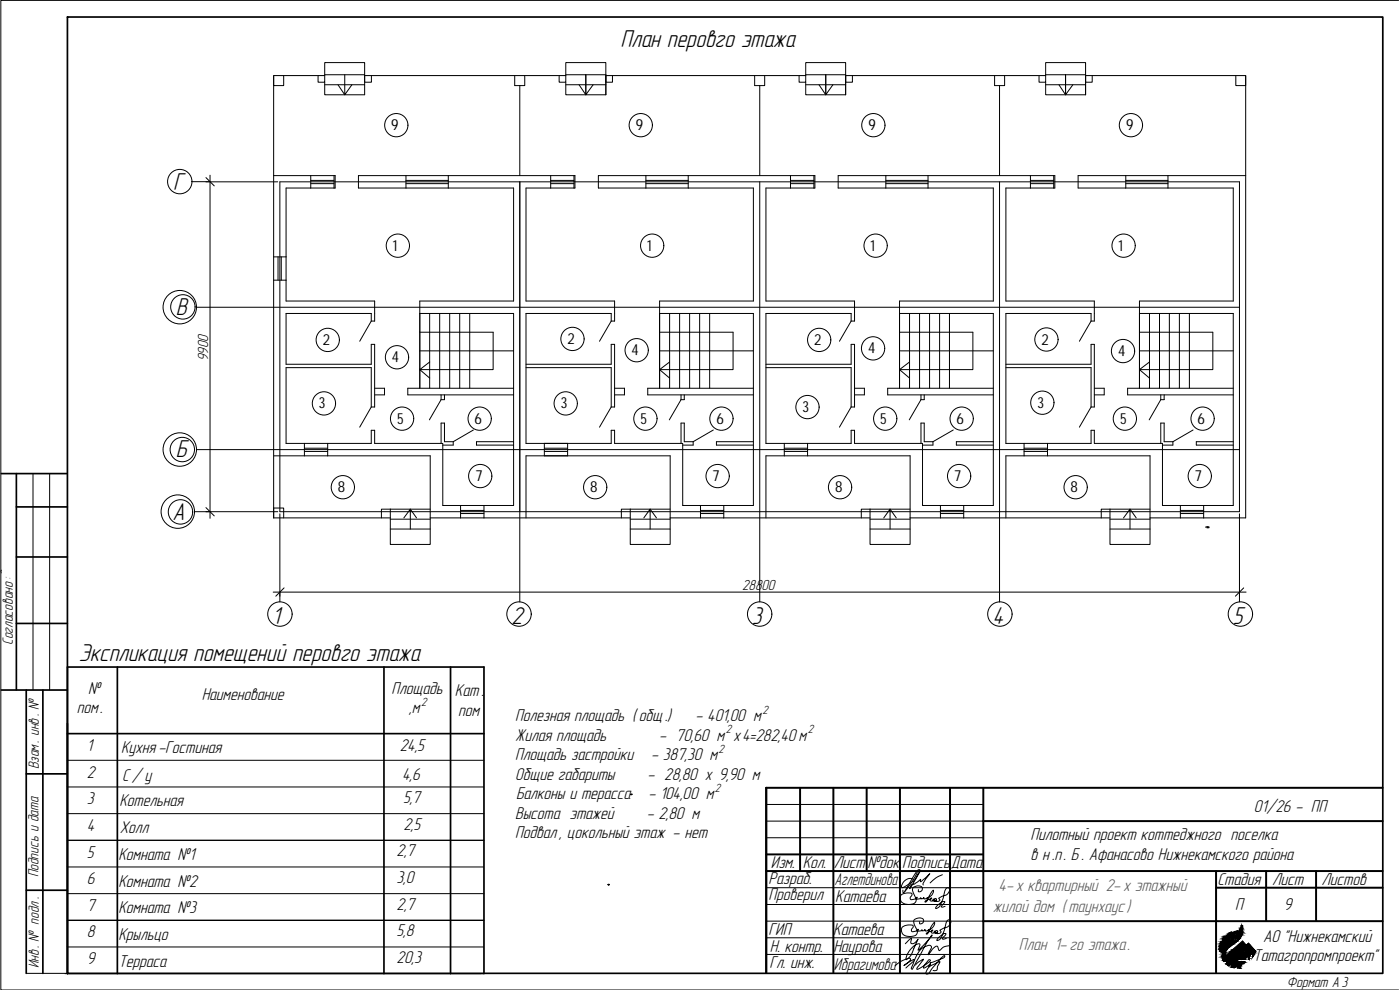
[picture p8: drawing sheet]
<svg xmlns="http://www.w3.org/2000/svg" width="420mm" height="297mm" viewBox="0 0 420 297" stroke-linecap="round" stroke-linejoin="round" font-family="sans-serif">
<defs><g id="words">
<g font-size="7.6">
<text x="186.2" y="14.1">План перовго этажа</text>
<text x="51.9" y="57.1">Г</text>
<text x="52.7" y="94.4">В</text>
<text x="52.7" y="137.1">Б</text>
<text x="51.8" y="156">А</text>
<text x="81.7" y="187.1">1</text>
<text x="153.5" y="187.1">2</text>
<text x="225.7" y="187.1">3</text>
<text x="297.8" y="187.1">4</text>
<text x="370" y="187.1">5</text>
<text x="23.7" y="198.4">Экспликация помещений перовго этажа</text>
</g>
<g font-size="5.3">
<text x="26.5" y="208.1">№</text>
<text x="117.5" y="208.1">Площадь</text>
<text x="136.5" y="208.9">Кат .</text>
<text x="23.1" y="213.9">пом.</text>
<text x="60.5" y="210">Наименование</text>
<text x="122.8" y="213.9">,м</text>
<text x="137.5" y="214.7">пом</text>
<text x="154.6" y="216.3">Полезная площадь ( общ .)</text>
<text x="208.8" y="216.3">- 401,00 м</text>
<text x="26.1" y="225.3">1</text>
<text x="36.3" y="225.9">Кухня -Гостиная</text>
<text x="120" y="225.3">24,5</text>
<text x="154.6" y="222.2">Жилая площадь</text>
<text x="197.9" y="222.2">- 70,60 м х4=282,40 м</text>
<text x="26.1" y="233.3">2</text>
<text x="154.6" y="228.1">Площадь застройки</text>
<text x="154.6" y="233.9">Общие габариты</text>
<text x="194.4" y="233.9">- 28,80 х 9,90 м</text>
<text x="195.5" y="228.1">- 387,30 м</text>
<text x="36.6" y="234.4">С / у</text>
<text x="120.7" y="234">4,6</text>
<text x="154.9" y="239.8">Балконы и терасса</text>
<text x="194.6" y="239.8">- 104,00 м</text>
<text x="26.1" y="241.3">3</text>
<text x="35.9" y="241.8">Котельная</text>
<text x="120.9" y="241">5,7</text>
<text x="154.6" y="245.6">Высота этажей</text>
<text x="194.1" y="245.6">- 2,80 м</text>
<text x="376.3" y="243.6">01/26 - ПП</text>
<text x="26.1" y="249.3">4</text>
<text x="35.9" y="249.8">Холл</text>
<text x="121.1" y="248.9">2,5</text>
<text x="154.6" y="251.4">Подвал , цокольный этаж - нет</text>
<text x="26.1" y="257.3">5</text>
<text x="119" y="256.9">2,7</text>
<text x="309.3" y="252.2">Пилотный проект коттеджного поселка</text>
<text x="35.6" y="258">Комната №1</text>
<text x="231.4" y="260.3">Изм.</text>
<text x="240.9" y="260.3">Кол.</text>
<text x="250.2" y="260.3">Лист</text>
<text x="260.4" y="260.3">№док.</text>
<text x="270.8" y="260.3">Подпись</text>
<text x="285.4" y="260.3">Дата</text>
<text x="309.3" y="258">в н .п. Б . Афанасово Нижнекамского района</text>
<text x="26.1" y="265.3">6</text>
<text x="35.6" y="266">Комната №2</text>
<text x="119" y="264.9">3,0</text>
<text x="230.7" y="265.1">Разраб.</text>
<text x="250.5" y="265.6">Аглетдинова</text>
<text x="365.4" y="265.6">Стадия</text>
<text x="381.8" y="265.6">Лист</text>
<text x="396.6" y="265.6">Листов</text>
<text x="26.1" y="273.3">7</text>
<text x="35.6" y="274">Комната №3</text>
<text x="119" y="272.9">2,7</text>
<text x="230.7" y="270.1">Проверил</text>
<text x="250.7" y="270.7">Катаева</text>
<text x="370.7" y="273.1">П</text>
<text x="385.3" y="273.1">9</text>
<text x="26.1" y="281.2">8</text>
<text x="119" y="280.9">5,8</text>
<text x="230.7" y="280.6">ГИП</text>
<text x="250.1" y="280.5">Катаева</text>
<text x="35.6" y="282">Крыльцо</text>
<text x="231.1" y="285.6">Н. контр.</text>
<text x="250.1" y="285.6">Наурова</text>
<text x="379.1" y="282.6">АО &quot;Нижнекамский</text>
<text x="26.1" y="289.2">9</text>
<text x="35.6" y="290">Терраса</text>
<text x="119" y="288.9">20,3</text>
<text x="231" y="290.5">Гл. инж.</text>
<text x="250.3" y="291">Ибрагимова</text>
<text x="376.1" y="288.4">Татагропромпроект&quot;</text>
</g>
<g font-size="5.3" fill="#545454">
<text x="299.7" y="267.4">4- х квартирный 2- х этажный</text>
<text x="297.9" y="273.5">жилой дом ( таунхаус)</text>
<text x="305.8" y="284.9">План 1- го этажа.</text>
</g>
<g font-size="4.6">
<text x="117.4" y="39.1">9</text>
<text x="190.8" y="39.1">9</text>
<text x="260.6" y="39.1">9</text>
<text x="337.9" y="39.1">9</text>
<text x="117.9" y="75.2">1</text>
<text x="194.3" y="75.2">1</text>
<text x="261.3" y="75.2">1</text>
<text x="335.7" y="75.2">1</text>
<text x="96.9" y="103.5">2</text>
<text x="170.3" y="103.2">2</text>
<text x="189.6" y="106.6">4</text>
<text x="244.3" y="103.5">2</text>
<text x="260.6" y="106">4</text>
<text x="312.5" y="103.4">2</text>
<text x="335.5" y="106.8">4</text>
<text x="117.6" y="108.7">4</text>
<text x="95.7" y="122.5">3</text>
<text x="168.3" y="122.5">3</text>
<text x="240.8" y="123.6">3</text>
<text x="311.3" y="122.3">3</text>
<text x="119.2" y="127.1">5</text>
<text x="142.5" y="127.1">6</text>
<text x="192.2" y="127.1">5</text>
<text x="215" y="127.1">6</text>
<text x="264.2" y="127.1">5</text>
<text x="287.1" y="127.1">6</text>
<text x="336.1" y="127.1">5</text>
<text x="359.4" y="127.1">6</text>
<text x="101.4" y="147.7">8</text>
<text x="142.7" y="144.3">7</text>
<text x="177.1" y="147.7">8</text>
<text x="213.9" y="144.3">7</text>
<text x="250.6" y="147.7">8</text>
<text x="286.4" y="144.3">7</text>
<text x="321.3" y="147.7">8</text>
<text x="358.6" y="144.3">7</text>
</g>
<g font-size="4.5">
<text x="62.4" y="108.3" transform="rotate(-90 62.4 108.3)">9900</text>
<text x="222.8" y="177">28800</text>
<text x="3.9" y="193.6" transform="rotate(-90 3.9 193.6)">Согласовано :^</text>
<text x="11.6" y="230.8" transform="rotate(-90 11.6 230.8)">Взам . инв . №</text>
<text x="11.5" y="263.3" transform="rotate(-90 11.5 263.3)">Подпись и дата</text>
<text x="11.7" y="290.6" transform="rotate(-90 11.7 290.6)">Инв . № подл .</text>
<text x="386.2" y="296.3">Формат А 3</text>
</g>
<g font-size="3.7">
<text x="126.4" y="211.8">2</text>
<text x="228.8" y="214.2">2</text>
<text x="217.8" y="220.1">2</text>
<text x="242.4" y="220.1">2</text>
<text x="215.6" y="225.9">2</text>
<text x="214.5" y="237.6">2</text>
</g>
<g font-size="2.6">
<text x="360.5" y="159.5">z</text>
<text x="188" y="239.5">u</text>
<text x="181.3" y="266.7">u</text>
</g>
</g></defs>
<path d="M419.7 .1h-419.4v296.9h419.4" fill="none" stroke="#000" stroke-width=".3"/>
<path d="M20.2 5.1h394.8v286.9h-394.8z" fill="none" stroke="#000" stroke-width=".51"/>
<g fill="#000" stroke="#000" stroke-width=".3">
<path d="M369.4 279.8h.1zM371.1 279.5h.1zM372.7 277.5v.2zM366.1 284.6h.2zM366.1 285.2h.2zM366.4 285.5h.4zM366.4 282.7h.4zM366.5 285.5h.3zM367.2 288.4h.4zM367.8 284.2h.2zM368.3 287.3h1.1v.5zM368.4 283.8h.2z"/>
<path d="M369.4 285.9h1.3l-1.3 .3zM369.4 286.4h1.1l-1.1 .2zM369.4 286.9h.8zM369.4 287.1h2.1v.2zM369.4 287.6h2.1v.2zM369.3 283.2h.3zM369.6 289.8h1.2l-.2 .4zM369.9 285.4h1.6zM369.8 283.4h.2zM369.4 286.2h.7zM370.2 286.9h1.3zM370.2 283l-.1 .1z"/>
<path d="M370.3 282.9h.2zM370.2 286.6l1.3-.2zM370.5 288.8h3.1zM369.9 285.4l1.6-.5v.5zM369.8 285.7l1.7-.3v.3zM370.1 286.2l1.4-.3v.3zM370.2 286.6l1.3-.2v.2zM370.6 287l.9-.1zM369.4 287.6l2.1-.2v.2zM370.7 285.9l.8-.2v.2zM370.5 286.4h1zM370.2 286.9l1.3-.1z"/>
<path d="M369.4 287.9l2.1-.1zM371.5 289h1zM371.5 284.9h3.7l.2 .3zM371.5 284.9l.4 .1zM371.6 285.4h.4zM371.6 285.4h.4v.3zM371.6 285.9h.4zM371.6 285.9h.4v.4zM371.6 286.4l.4 .1zM371.6 286.5h.4v.3zM371.6 286.9l.4 .1zM371.6 287h.4v.3z"/>
<path d="M371.6 287.4l.4 .1zM371.6 287.5h.4v.3zM372.2 285.4l.3 .1zM372.2 285.5h.3v.3zM372.2 285.9l.3 .1zM372.2 286h.3v.3zM372.2 286.5h.3zM372.2 286.5h.3v.3zM372.2 287h.3zM372.2 287h.3v.3zM372.2 287.5h.3zM372.2 287.5h.3v.3z"/>
<path d="M372.6 285.5h.3zM372.6 286h.3zM372.6 286h.3v.3zM372.6 286.5h.3zM372.6 286.5h.3v.3zM372.6 287h1.8zM372.6 287h1.8l-.4 .3zM372.6 287.5h1.2zM372.6 287.5h1.2l-.1 .3zM372.7 285.9h.2zM369.9 284.9l3-2.6 2.3 2.6zM373 285.5l2 .2h-2z"/>
<path d="M373 286l1.1 .1zM373 286.4h2.4zM373 286.5l2.2 .2h-2.2zM374.6 287.1h.3zM374.6 287.1h.3v.3zM374.6 286.8h.4zM374 283.6l.7-.6 .5 .6zM374.7 287.5l.2 .1zM374.7 287.6l.2 .3zM376 286.7h.2l-.2 .3z"/>
<path d="M369.1 280h.3zM368.9 280.1h.4z"/>
<path d="M369.2 279.9h.2zM369.1 280h.3z"/>
<path d="M369.3 279.9h.2zM369.2 279.9h.2z"/>
<path d="M370 280h.8zM369.9 280h.9z"/>
<path d="M370.2 279.9h.7zM370 280h.8z"/>
<path d="M370.3 279.8h.6zM370.3 279.8l.6 .1z"/>
<path d="M370.5 279.6h.6zM370.3 279.8h.6z"/>
<path d="M370.7 279.6h.4zM370.5 279.6h.6z"/>
<path d="M370.8 279.6h.3zM370.7 279.6h.4z"/>
<path d="M371 279.5h.2zM370.8 279.6h.3z"/>
<path d="M371.1 279.5h.1zM371 279.5h.2z"/>
<path d="M371.4 279.7l.7 .3 .1-.3zM371.4 279.7l.7 .3h-.9z"/>
<path d="M371.5 279.6h.7zM371.5 279.6l.7 .1z"/>
<path d="M371.9 279.1l.3 .5 .2-.5zM371.9 279.1l.3 .5h-.7z"/>
<path d="M372.7 277.7l.1 .2zM372.7 277.7l.1 .2z"/>
<path d="M372.6 277.9l.2 .1zM372.6 277.9l.2 .1h-.2z"/>
<path d="M372.6 278l.2 .1zM372.6 278l.2 .1z"/>
<path d="M372.5 278.1l.4 .3-.1-.3zM372.5 278.1l.4 .3h-.5z"/>
<path d="M372.4 279.8l.5 .1zM372.4 279.8l.5 .1z"/>
<path d="M372.3 279.9h.6zM372.3 279.9l.5 .1z"/>
<path d="M372.4 278.4l.5 .1zM372.4 278.4l.5 .1z"/>
<path d="M372.4 278.5l.5 .2v-.2zM372.4 278.5l.5 .2h-.7z"/>
<path d="M372.2 278.7l.7 .3v-.3zM372.2 278.7l.7 .3h-.9z"/>
<path d="M372 279l.9 .1zM372 279l.9 .1h-1z"/>
<path d="M372.4 279.1l.5 .3v-.3zM372.4 279.1l.5 .3h-.5z"/>
<path d="M372.4 279.4h.5zM372.4 279.4h.5z"/>
<path d="M372.4 279.4l.5 .2v-.2zM372.4 279.4l.5 .2h-.5z"/>
<path d="M372.4 279.6l.5 .2v-.2zM372.4 279.6l.5 .2h-.5z"/>
<path d="M366 284.6h.4zM366 284.6h.4z"/>
<path d="M366.1 285.5h.7zM366.1 285.5h.7zM366.1 285.5h.7zM366.1 285.5h.7zM366.1 285.5h.7zM366.1 285.5h.7zM366.1 285.5h.7z"/>
<path d="M366.1 285.2h.2zM366.1 285.2h.2z"/>
<path d="M366.1 285.5h.8zM366.1 285.5h.8zM366.1 285.5h.8zM366.1 285.5h.8zM366.1 285.5h.8zM366.1 285.5h.8zM366.1 285.5h.8z"/>
<path d="M366.1 285.5h.8zM366.1 285.5h.8zM366.1 285.5h.8zM366.1 285.5h.8zM366.1 285.5h.8zM366.1 285.5h.8zM366.1 285.5h.8z"/>
<path d="M366.1 284.6h.1zM366.1 284.6h.1zM366.1 284.6h.1z"/>
<path d="M366.1 284.6h.2zM366.1 284.6h.2zM366 284.6h.3z"/>
<path d="M366.1 283.6h.2zM366.1 283.6h.2zM366.1 283.6h.2z"/>
<path d="M366.1 285.2l.2 .1zM366.1 285.2l.2 .1z"/>
<path d="M366.1 283.6h.3zM366.1 283.6h.3z"/>
<path d="M366 284.6h.3zM366 284.6h.3z"/>
<path d="M366 284.6h.4zM366 284.6h.4z"/>
<path d="M366.1 285.3h.3zM366.1 285.3h.3z"/>
<path d="M366.1 283.6l.3 .1zM366.1 283.6l.3 .1z"/>
<path d="M366 284.6h.4zM366 284.6h.4z"/>
<path d="M366.1 283.7h.3zM366.1 283.7h.3z"/>
<path d="M366.1 283.7h.3zM366.1 283.7h.3zM366.1 283.7h.3zM366.1 283.7h.3z"/>
<path d="M366 284.6h.4zM366 284.6h.4z"/>
<path d="M366.1 283.7h.3zM366.1 283.7h.3z"/>
<path d="M366.1 283.7h.4zM366.1 283.7h.4z"/>
<path d="M366 284.6h.4zM366 284.6h.4z"/>
<path d="M366 284.6l.4 .1zM366 284.6l.4 .1z"/>
<path d="M366.1 285.3h.3zM366.1 285.3h.3zM366.1 285.3h.3zM366.1 285.3h.3z"/>
<path d="M366.1 285.3h.3zM366.1 285.3h.3z"/>
<path d="M366.1 285.3h.4zM366 285.3h.5z"/>
<path d="M366 283.7h.5zM366 283.7h.5zM366 283.7h.5zM366 283.7h.5z"/>
<path d="M365.9 284.7h.6zM365.9 284.7h.6z"/>
<path d="M365.9 284.7h.6zM365.9 284.7h.6z"/>
<path d="M365.9 284.7l.7 .1zM365.9 284.7l.7 .1zM365.9 284.8h.7zM365.9 284.8h.7z"/>
<path d="M366 285.3h.5zM366 285.3h.5z"/>
<path d="M366 285.3l.6 .1zM366 285.3l.6 .1z"/>
<path d="M366 283.7h.6zM366 283.7h.6z"/>
<path d="M366 283.7l.6 .1zM366 283.7l.6 .1z"/>
<path d="M366 283.8h.6zM366 283.8h.6zM366 283.8h.6zM366 283.8h.6z"/>
<path d="M366 283.8l.6 .1zM366 283.8l.6 .1z"/>
<path d="M365.9 284.8h.7zM365.9 284.8h.7z"/>
<path d="M365.9 284.8h.7zM365.9 284.8h.7z"/>
<path d="M366 285.4h.6zM366 285.4h.6zM366 285.4h.6zM366 285.4h.6z"/>
<path d="M366.5 282.6h.1zM366.5 282.6h.1z"/>
<path d="M366.5 282.6l.1 .1zM366.5 282.6l.1 .1z"/>
<path d="M366 283.9h.7zM366 283.9h.7z"/>
<path d="M366 284.8h.6zM366 284.8h.6z"/>
<path d="M366 284.8h.6zM366 284.8h.6z"/>
<path d="M366 284.8l.7 .1zM366 284.8l.7 .1z"/>
<path d="M366 285.4h.6zM366 285.4h.6z"/>
<path d="M366 285.4h.7zM366 285.4h.7zM366 285.4h.7zM366 285.4h.7zM366 285.4h.7zM366 285.4h.7z"/>
<path d="M366.4 282.7h.3zM366.4 282.7h.3zM366.4 282.7h.3zM366.4 282.7h.3z"/>
<path d="M366.4 282.7h.3zM366.4 282.7h.3z"/>
<path d="M366 283.9l.7 .1zM366 283.9l.7 .1z"/>
<path d="M366 285.4h.7zM366 285.4h.7z"/>
<path d="M366.4 282.7h.4zM366.4 282.7h.4zM366.4 282.7h.4z"/>
<path d="M366.1 284h.7zM366.1 284h.7z"/>
<path d="M366.1 284.9h.6zM366.1 284.9h.6z"/>
<path d="M366.1 284.9h.7zM366.1 284.9h.7z"/>
<path d="M366.1 284l.8 .1zM366.1 284l.8 .1z"/>
<path d="M366.1 284.9l.8 .1zM366.1 284.9l.8 .1zM366.4 285h.5zM366.4 285h.5z"/>
<path d="M366 285.4h.8zM366 285.4h.8z"/>
<path d="M366 285.4h.8zM366 285.4h.8z"/>
<path d="M366.1 285.4l.7 .1zM366.1 285.4l.7 .1zM366.1 285.5h.7zM366.1 285.5h.7zM366.1 285.5h.7zM366.1 285.5h.7zM366.1 285.5h.7z"/>
<path d="M366.4 282.7h.4zM366.4 282.7h.4z"/>
<path d="M366.4 282.7l.4 .1zM366.4 282.7l.4 .1z"/>
<path d="M366.4 282.8h.5zM366.3 282.8h.6z"/>
<path d="M366.4 285.5h.4zM366.4 285.5h.4zM366.5 285.5h.3z"/>
<path d="M366.6 285.5h.2zM366.6 285.5h.2z"/>
<path d="M366.3 282.8h.6zM366.3 282.8h.6zM366.3 282.8h.6zM366.3 282.8h.6z"/>
<path d="M366.2 284.1l.7 .1zM366.2 284.1l.7 .1z"/>
<path d="M366.4 285l.5 .1zM366.4 285l.5 .1z"/>
<path d="M366.1 285.5h.8zM366.1 285.5h.8z"/>
<path d="M366.3 285.5h.6zM366.3 285.5h.5zM366.4 285.5h.4z"/>
<path d="M366.3 282.8l.6 .1zM366.3 282.8l.6 .1z"/>
<path d="M366.3 284.2l.7 .2-.1-.2zM366.3 284.2l.7 .2z"/>
<path d="M366.6 285.1h.3zM366.6 285.1h.3z"/>
<path d="M366.7 285.1h.2zM366.7 285.1h.2z"/>
<path d="M366.3 282.9h.6zM366.3 282.9h.6zM366.3 282.9h.6zM366.3 282.9h.6z"/>
<path d="M366.3 282.9h.7zM366.3 282.9h.7z"/>
<path d="M366.8 285.1l.2 .1zM366.8 285.1l.2 .1z"/>
<path d="M366.3 282.9l.7 .1zM366.3 282.9l.7 .1z"/>
<path d="M366.3 283h.7zM366.3 283h.7zM366.3 283h.7zM366.3 283h.7z"/>
<path d="M366.3 283l.8 .1zM366.3 283l.8 .1z"/>
<path d="M366.6 284.4l.4 .1zM366.6 284.4l.4 .1z"/>
<path d="M366.7 284.5l.4 .1zM366.7 284.5l.4 .1z"/>
<path d="M366.3 283.1l.8 .1zM366.3 283.1l.8 .1z"/>
<path d="M366.8 284.6h.3zM366.8 284.6h.3z"/>
<path d="M366.4 283.2h.7zM366.4 283.2h.7z"/>
<path d="M366.4 283.2l.8 .2-.1-.2zM366.4 283.2l.8 .2h-.7z"/>
<path d="M366.9 284.6h.2zM366.9 284.6h.2z"/>
<path d="M366.9 284.6l.3 .1zM366.9 284.6l.3 .1z"/>
<path d="M366.5 283.4l.8 .2zM366.5 283.4l.8 .2z"/>
<path d="M366.7 283.6l.6 .1zM366.7 283.6l.6 .1z"/>
<path d="M366.8 283.7l.6 .3-.1-.3zM366.8 283.7l.6 .3h-.4z"/>
<path d="M367 284h.4zM367 284h.4z"/>
<path d="M367.1 284l.3 .1zM367.1 284l.3 .1z"/>
<path d="M367.2 284.1l.3 .1zM367.2 284.1l.3 .1z"/>
<path d="M367.2 284.2l.3 .1zM367.2 284.2l.3 .1z"/>
<path d="M367.3 284.3l.2 .1zM367.3 284.3l.2 .1z"/>
<path d="M367.4 284.4l.1 .2zM367.4 284.4l.1 .2z"/>
<path d="M367.5 281.2h.1zM367.5 281.2h.1z"/>
<path d="M367.4 281.2l.2 .1zM367.4 281.2l.2 .1z"/>
<path d="M367.4 281.3l.2 .1zM367.4 281.3l.2 .1h-.4z"/>
<path d="M367.2 281.4l.4 .1zM367.2 281.4l.4 .1h-.4z"/>
<path d="M367.2 281.5l.4 .1zM367.2 281.5l.4 .1z"/>
<path d="M367.1 281.6l.5 .1zM367.1 281.6l.5 .1z"/>
<path d="M367.1 281.7l.5 .1zM367.1 281.7l.5 .1zM367 281.8h.6zM367 281.8h.6z"/>
<path d="M367 281.8l.7 .2-.1-.2zM367 281.8l.7 .2h-.7z"/>
<path d="M366.9 286.2l.8 .3-.1-.3zM366.9 286.2l.8 .3h-.9z"/>
<path d="M367 285.9l.7 .3v-.3zM367 285.9l.7 .3h-.8z"/>
<path d="M366.9 286.2h.8zM366.9 286.2h.7z"/>
<path d="M367 282l.7 .1zM367 282l.7 .1z"/>
<path d="M367 282.1l.7 .2v-.2zM367 282.1l.7 .2h-.7z"/>
<path d="M367.1 285.8l.6 .1v-.1zM367.1 285.8l.6 .1h-.7z"/>
<path d="M366.8 286.5l.9 .1zM366.8 286.5l.9 .1z"/>
<path d="M366.8 286.6l1 .2-.1-.2zM366.8 286.6l1 .2h-1z"/>
<path d="M367 282.3l.8 .1zM367 282.3l.8 .1z"/>
<path d="M367.1 285.7h.6zM367.1 285.7l.6 .1z"/>
<path d="M367 282.4l.8 .1zM367 282.4l.8 .1zM367.1 282.5h.7zM367.1 282.5h.7z"/>
<path d="M366.8 286.8l1.1 .2-.1-.2zM366.8 286.8l1.1 .2h-1.1z"/>
<path d="M367.1 282.5l.8 .3-.1-.3zM367.1 282.5l.8 .3h-.7z"/>
<path d="M367.2 285.4l.5 .3 .1-.3zM367.2 285.4l.5 .3h-.6z"/>
<path d="M366.8 287l1.3 .4-.2-.4zM366.8 287l1.3 .4h-1.3zM366.8 287.4h1.3zM366.8 287.4h1.3z"/>
<path d="M367.2 282.8l.8 .1zM367.2 282.8l.8 .1z"/>
<path d="M367.2 282.9l.8 .3v-.3zM367.2 282.9l.8 .3h-.6z"/>
<path d="M367.8 284.2h.2zM367.8 284.2h.2z"/>
<path d="M367.5 285.1l.3 .3 .2-.3zM367.5 285.1l.3 .3h-.6z"/>
<path d="M367.4 283.2l.6 .1zM367.4 283.2l.6 .1z"/>
<path d="M367.4 283.3l.7 .1-.1-.1zM367.4 283.3l.7 .1z"/>
<path d="M367.7 284h.3zM367.7 284h.3z"/>
<path d="M367.7 284l.3 .2v-.2zM367.7 284l.3 .2z"/>
<path d="M367.5 285.1h.5zM367.5 285.1h.5z"/>
<path d="M367.1 288.2l.5 .2 .4-.2zM367.1 288.2l.5 .2h-.4z"/>
<path d="M367.5 283.4l.6 .2v-.2zM367.5 283.4l.6 .2z"/>
<path d="M367.6 283.6l.5 .1zM367.6 283.6l.5 .1z"/>
<path d="M367.6 283.7l.5 .1zM367.6 283.7l.5 .1z"/>
<path d="M367.7 283.8l.3 .2 .1-.2zM367.7 283.8l.3 .2z"/>
<path d="M367.1 288.1h1zM367.1 288.1l.9 .1z"/>
<path d="M366.8 287.4l1.7 .4-.4-.4zM366.8 287.4l1.7 .4h-1.6z"/>
<path d="M367.7 284.8l.3 .3 .3-.3zM367.7 284.8l.3 .3h-.5z"/>
<path d="M368.3 287.3l.6 .5h.5zM368.9 287.8h.5v.5z"/>
<path d="M368 284.6l.3 .2 .2-.2zM367.7 284.8l.3-.2 .3 .2z"/>
<path d="M366.9 287.8l1.7 .1zM366.9 287.8l1.7 .1z"/>
<path d="M366.9 287.9l2 .2-.3-.2zM366.9 287.9l2 .2h-1.8z"/>
<path d="M368.4 283.7h.2zM368.4 283.7l.2 .1zM368.4 283.8h.2zM368.4 283.8h.2z"/>
<path d="M368.4 283.6h.3zM368.4 283.6l.2 .1z"/>
<path d="M368.4 283.5h.4zM368.4 283.5l.3 .1z"/>
<path d="M368.4 284.3l.1 .3 .3-.3zM368 284.6l.4-.3 .1 .3z"/>
<path d="M368.1 288.1l1 .3-.2-.3zM368.1 288.1l1 .3h-.8z"/>
<path d="M368.4 283.3h.5zM368.4 283.3h.5z"/>
<path d="M368.4 283.3l.4 .2 .1-.2zM368.4 283.3l.4 .2h-.4z"/>
<path d="M368.6 284.1h.3zM368.4 284.3h.4z"/>
<path d="M368 281.3h1zM368 281.3h1z"/>
<path d="M368 281.3l1 .2v-.2zM368 281.3l1 .2h-1z"/>
<path d="M368.1 281l.9 .2v-.2zM368.1 281l.9 .2h-1z"/>
<path d="M368 281.2h1zM368 281.2l1 .1z"/>
<path d="M368 281.5l1 .2v-.2zM368 281.5l1 .2h-1z"/>
<path d="M368 281.7l1 .1zM368 281.7l1 .1z"/>
<path d="M368 281.8l1.1 .2zM368 281.8l1.1 .2z"/>
<path d="M368.3 283.1l.6 .2 .1-.2zM368.3 283.1l.6 .2h-.5z"/>
<path d="M368.2 280.8l.8 .2 .1-.2zM368.2 280.8l.8 .2h-.9z"/>
<path d="M368 282l1.1 .2v-.2zM368 282l1.1 .2h-1z"/>
<path d="M368.1 282.2l1 .3v-.3zM368.1 282.2l1 .3h-.9z"/>
<path d="M368.3 282.9l.8 .1zM368.3 282.9l.8 .1z"/>
<path d="M368.3 283h.8zM368.3 283l.7 .1z"/>
<path d="M368.4 280.5h.7zM368.4 280.5h.7z"/>
<path d="M368.4 280.5l.7 .3v-.3zM368.4 280.5l.7 .3h-.9zM368.2 280.8h.9zM368.2 280.8h.9z"/>
<path d="M368.2 282.5l.9 .1zM368.2 282.5l.9 .1z"/>
<path d="M368.2 282.6l.9 .1zM368.2 282.6l.9 .1z"/>
<path d="M368.2 282.7l.9 .2v-.2zM368.2 282.7l.9 .2h-.8z"/>
<path d="M368.3 282.9h.8zM368.3 282.9h.8z"/>
<path d="M368.3 288.4h.8zM368.3 288.4h.8z"/>
<path d="M368.3 288.4l1.4 .3-.6-.3zM368.3 288.4l1.4 .3h-1.5z"/>
<path d="M368.6 280.3l.5 .2 .1-.2zM368.6 280.3l.5 .2h-.7z"/>
<path d="M368.7 280.2h.5zM368.7 280.2l.5 .1z"/>
<path d="M368.9 280.1h.4zM368.7 280.2h.5z"/>
<path d="M367.9 289.2l.9 .6 .5-.6zM367.9 289.2l.9 .6z"/>
<path d="M368 289.2h1.4zM368 289.2h1.3z"/>
<path d="M369.4 287.1v.2h2.1zM369.4 287.3h2.1z"/>
<path d="M369.4 287.6v.2h2.1zM369.4 287.8h2.1z"/>
<path d="M369.4 287.4h2.1zM369.4 287.4h2.1z"/>
<path d="M369.3 285.5l.1 1.2zM368 286.7l1.3-1.2 .1 1.2z"/>
<path d="M368 286.7l1.4 .6v-.6zM368 286.7l1.4 .6h-1.1z"/>
<path d="M369.1 283.8l-.2 .3 .5-.3zM368.6 284.1l.5-.3-.2 .3z"/>
<path d="M369.6 289.8l-.1 .4h1.1zM369.5 290.2h1.1l-.1 .2z"/>
<path d="M369.3 283.2h.3zM369.3 283.2h.3z"/>
<path d="M368.2 288.7l2 .3-.5-.3zM368.2 288.7l2 .3h-2.2z"/>
<path d="M369.4 283l.2 .2 .2-.2zM369.4 283l.2 .2h-.3z"/>
<path d="M369.8 283.4h.2zM369.8 283.4h.2zM369.8 283.4h.2z"/>
<path d="M369.4 282.9h.5zM369.4 282.9l.4 .1z"/>
<path d="M369.4 285.5h1.5zM369.4 285.5h1.5l-1.5 .4z"/>
<path d="M369.4 282.8h.6zM369.4 282.8l.5 .1z"/>
<path d="M369.8 283.4h.2zM369.8 283.4h.2zM369.7 283.4h.3zM369.7 283.4h.3z"/>
<path d="M369.7 283.4l-.3 .4 .6-.4zM369.1 283.8l.6-.4-.3 .4z"/>
<path d="M369.4 282.6l.6 .2 .1-.2zM369.4 282.6l.6 .2h-.6z"/>
<path d="M369.4 282.4l.7 .2 .1-.2zM369.4 282.4l.7 .2h-.7z"/>
<path d="M369.4 287h1.2zM369.4 287h1.2z"/>
<path d="M368 289l2.7 .2zM368 289l2.7 .2h-2.7z"/>
<path d="M369.4 282.3l.8 .1v-.1zM369.4 282.3l.8 .1h-.8z"/>
<path d="M369.4 282.1l.8 .2 .1-.2zM369.4 282.1l.8 .2h-.8z"/>
<path d="M369.4 281.7l.9 .4v-.4zM369.4 281.7l.9 .4h-.9zM369.4 282.1h.9zM369.4 282.1h.9z"/>
<path d="M369.4 281.2l.9 .5 .1-.5zM369.4 281.2l.9 .5h-.9z"/>
<path d="M369.4 281l1 .2v-.2zM369.4 281l1 .2h-1z"/>
<path d="M369.5 280.8l.9 .2 .1-.2zM369.5 280.8l.9 .2h-1z"/>
<path d="M369.5 280.6l1 .2v-.2zM369.5 280.6l1 .2h-1z"/>
<path d="M369.4 286.6l1.1-.2zM369.4 286.6h.8z"/>
<path d="M369.6 280.4l.9 .2v-.2zM369.6 280.4l.9 .2h-1z"/>
<path d="M369.7 280.3l.8 .1 .1-.1zM369.7 280.3l.8 .1h-.9zM369.6 280.4h.9zM369.6 280.4h.9z"/>
<path d="M369.7 280.2h.9zM369.7 280.2l.9 .1z"/>
<path d="M369.7 285.2l-.3 .3 1.2-.3zM369.3 285.5l.4-.3z"/>
<path d="M369.8 280.1h.9zM369.8 280.1l.8 .1z"/>
<path d="M370.4 282.8h.3zM370.3 282.9h.2z"/>
<path d="M369.4 289.2h1.4zM369.4 289.2h1.4z"/>
<path d="M369.9 280.1h.8zM369.9 280.1h.8z"/>
<path d="M369.9 280h.9zM369.9 280l.8 .1z"/>
<path d="M369.4 289.2l1.9 .1zM369.4 289.2l1.9 .1z"/>
<path d="M370.5 282.7h.3zM370.4 282.8h.3z"/>
<path d="M369.6 289.7l1.2 .1zM369.6 289.7l1.2 .1z"/>
<path d="M370.5 282.6h.4zM370.5 282.6l.3 .1z"/>
<path d="M370.7 282.6h.3zM370.5 282.6h.4z"/>
<path d="M369.4 285.9h1.6zM369.4 285.9h1.3z"/>
<path d="M370.8 281.5h.3zM370.8 281.5l.2 .1z"/>
<path d="M370.9 282.3l.1 .3 .3-.3zM370.9 282.3l.1 .3h-.3z"/>
<path d="M370.9 281.4h.4zM370.9 281.4l.2 .1z"/>
<path d="M369.7 289.3h1.7zM369.7 289.3h1.7z"/>
<path d="M371.1 282.3h.3zM370.9 282.3h.4z"/>
<path d="M370.9 281.2h.5zM370.9 281.2h.5z"/>
<path d="M370.9 281.2h.5zM370.9 281.2l.4 .2z"/>
<path d="M369.4 286.3h2zM369.4 286.3l1.1 .1z"/>
<path d="M369.7 289.3l3 .1zM369.7 289.3l3 .1z"/>
<path d="M369.8 285.7h1.7zM369.4 285.9h1.6z"/>
<path d="M370.1 286.2l1.4 .1zM369.4 286.3h2.1z"/>
<path d="M369.4 286.3h2.1zM369.4 286.3h2z"/>
<path d="M370.2 286.6l1.3 .1zM369.4 286.7h2.1z"/>
<path d="M369.4 286.7l2.1 .1zM369.4 286.7l2.1 .1z"/>
<path d="M369.4 286.8h2.1zM369.4 286.8l.8 .1z"/>
<path d="M370.6 287l.9 .1zM369.4 287.1h2.1z"/>
<path d="M370.1 286.2l1.4-.3zM369.4 286.2l1.3-.3z"/>
<path d="M369.4 287.4l2.1-.1zM369.4 287.4v.2l2.1-.2z"/>
<path d="M369.4 287.9l2.1 .4v-.4zM369.4 287.9l2.1 .4h-2.1z"/>
<path d="M369.4 288.3l2.1 .2v-.2zM369.4 288.3l2.1 .2h-1.7z"/>
<path d="M371.5 289h.9zM371.7 289h.7z"/>
<path d="M371.5 284.9l3.9 .3zM373.3 285.2h2.1l-.2 .2z"/>
<path d="M369.9 284.9l.7 .3 .9-.3zM369.9 284.9l.7 .3h-.9z"/>
<path d="M371.2 282.1l.2 .2 .2-.2zM371.1 282.3l.1-.2 .2 .2z"/>
<path d="M371.6 285.4v.3h.4zM371.6 285.7l.4 .1z"/>
<path d="M371.6 286.5v.3h.4zM371.6 286.8h.4z"/>
<path d="M370.9 281l.5 .2 .2-.2zM370.9 281l.5 .2h-.5z"/>
<path d="M370.9 280.8h.8zM370.9 280.8l.7 .2z"/>
<path d="M370.9 280.6h1zM370.9 280.6h1z"/>
<path d="M370.9 280.6l.8 .2 .2-.2zM370.9 280.6l.8 .2h-.8z"/>
<path d="M371.5 281.8h.4zM371.5 281.8h.4z"/>
<path d="M371.5 281.8l.1 .3 .3-.3zM371.5 281.8l.1 .3h-.4z"/>
<path d="M371 280.4l.9 .2v-.2zM371 280.4l.9 .2h-1z"/>
<path d="M371.5 285l3.7 .4zM371.5 285l3.7 .4z"/>
<path d="M371.1 280.2l.8 .2 .1-.2zM371.1 280.2l.8 .2h-.9z"/>
<path d="M371.6 286.3h.4zM371.6 285.9l.4 .4h-.4z"/>
<path d="M371.6 287.3h.4zM371.6 287l.4 .3h-.4z"/>
<path d="M371.6 287.8h.4zM371.6 287.5l.4 .3h-.4z"/>
<path d="M371.6 281.5l.3 .3 .2-.3zM371.6 281.5l.3 .3h-.4z"/>
<path d="M371.2 280l.8 .2 .1-.2zM371.2 280l.8 .2h-.9zM371.1 280.2h.9zM371.1 280.2h.9z"/>
<path d="M372.2 286.5v.3h.3zM372.2 286.8h.3z"/>
<path d="M372.2 287v.3h.3zM372.2 287.3h.3z"/>
<path d="M369.6 289.5l2.8 .2-.2-.2zM369.6 289.5l2.8 .2h-2.8z"/>
<path d="M371.8 281.3l.3 .2 .1-.2zM371.8 281.3l.3 .2h-.5z"/>
<path d="M371.9 281l.3 .3 .2-.3zM371.9 281l.3 .3h-.4z"/>
<path d="M370.8 289.7l1.7 .1zM370.8 289.7l1.7 .1z"/>
<path d="M371.2 289.8l1.2 .7v-.7zM371.2 289.8l1.2 .7h-1.1z"/>
<path d="M372.2 285.8h.3zM372.2 285.5l.3 .3h-.3z"/>
<path d="M372.2 286.3h.3zM372.2 286l.3 .3h-.3z"/>
<path d="M372.2 287.8h.3zM372.2 287.5l.3 .3h-.3z"/>
<path d="M371 289.8h1.5zM371 289.8h1.4z"/>
<path d="M372.1 280.7l.3 .3 .2-.3zM372.1 280.7l.3 .3h-.5zM371.9 281h.5zM371.9 281h.5z"/>
<path d="M372.6 286v.3h.3zM372.6 286.3l.3 .1z"/>
<path d="M372.6 287v.3h1.4zM372.6 287.3h1.4z"/>
<path d="M372.6 287.5v.3h1.1zM372.6 287.8l1.1 .1z"/>
<path d="M372.2 280.5l.4 .2 .1-.2zM372.2 280.5l.4 .2h-.5z"/>
<path d="M369.6 289.4l2.6 .1 .5-.1zM369.6 289.4l2.6 .1h-2.6z"/>
<path d="M372.2 280.4h.5zM372.2 280.4l.5 .1z"/>
<path d="M372.3 280l.4 .4 .1-.4zM372.3 280l.4 .4h-.5z"/>
<path d="M372.6 285.5l.3 .4v-.4zM372.6 285.5l.3 .4h-.3z"/>
<path d="M372.6 285.9h.3zM372.6 285.9h.3z"/>
<path d="M372.6 286.8h.3zM372.6 286.5l.3 .3h-.3z"/>
<path d="M371.2 289h1.7zM371.2 289h1.8z"/>
<path d="M371.2 289h1.7zM371.2 289h1.3z"/>
<path d="M373 285.9h2.9zM373 285.9h2.9z"/>
<path d="M373 286.4l2.3 .1zM374.9 286.5h.4z"/>
<path d="M370.8 288.9h2.5zM370.8 288.9l2.2 .1z"/>
<path d="M370.8 288.9h2.6zM370.8 288.9h2.5z"/>
<path d="M369.8 288.5h3.8zM369.8 288.5h3.8z"/>
<path d="M371.6 288.5l2 .2v-.2zM371.6 288.5l2 .2h-2.2z"/>
<path d="M370.2 288.7h3.4zM370.2 288.7h3.4z"/>
<path d="M370.3 288.7l3.3 .1zM370.3 288.7l3.3 .1zM370.5 288.8h3.1z"/>
<path d="M370.6 288.8h3zM370.6 288.8l2.8 .1z"/>
<path d="M373 286.1l2.6 .1zM373 286.1l2.6 .1z"/>
<path d="M373 286.8h1.6zM373 286.8h1.6zM373 286.8h1.6z"/>
<path d="M374.6 286.8l.4 .1zM374.6 286.9l.4 .1z"/>
<path d="M374.6 287.9h.3zM374.7 287.6l.2 .3h-.3z"/>
<path d="M374.7 287.4h.2zM374.6 287.1l.3 .3h-.2z"/>
<path d="M373 285.7l2.9 .2zM373 285.7l2.9 .2z"/>
<path d="M373 286.7l2 .1 .2-.1zM373 286.7l2 .1h-2z"/>
<path d="M374 283.6l2.6 1.6-1.4-1.6zM374 283.6l2.6 1.6h-1.2z"/>
<path d="M373 286.2h2.6zM373 286.2l2.4 .2z"/>
<path d="M373 285.9l2.9 .1v-.1zM373 285.9l2.9 .1z"/>
<path d="M374.6 286h1.3zM374.6 286h1.3zM374.6 286h1.3z"/>
<path d="M376 286.7v.3zM376 287l-.1 .2z"/>
<path d="M376 286.3l.2 .4 .2-.4zM376 286.3l.2 .4h-.2z"/>
<path d="M375.9 286l.5 .3 .2-.3zM375.9 286l.5 .3h-.4z"/>
<path d="M375.4 285.2l1.4 .2-.2-.2zM375.4 285.2l1.4 .2h-1.6z"/>
<path d="M375.9 285.9h.7zM375.9 285.9l.7 .1z"/>
<path d="M375.8 285.6l.8 .3 .1-.3zM375.8 285.6l.8 .3h-.7z"/>
<path d="M375.2 285.4h1.6zM375.2 285.4h1.6z"/>
<path d="M374.7 285.4l2 .2 .1-.2zM374.7 285.4l2 .2z"/>
</g>
<g fill="none" stroke="#000" stroke-width=".3">
<path d="M230 251.4h65M230 246.4h65M230 241.4h65M230 276.4h65M230 271.4h65M230 266.3h65M275.6 266.9v.5a.85 .85 0 0 0 1.1-.3 .85 .85 0 0 0-.3-1.2 1.89 1.89 0 0 0-2.5 1l.8 2.3a1.38 1.38 0 0 1 0 1.6 1.38 1.38 0 0 1-1.4 .5 2.32 2.32 0 0 1-3.1-2.1v-.2a2.92 2.92 0 0 1 3.5-.8v.4l-.5 .6v.6a2.2 2.2 0 0 0 2.1-.5l-.1-.1-.2 .2 .2 .4 1.1-.2-.1-.2a.6 .6 0 0 0 .6 .3 .6 .6 0 0 0 .5-.3l-.1-.1-.1 .2 .3 .2 .9-.3a2.2 2.2 0 0 0 1.8-2.3l-.8 1-1.2 2.3-.5 .2 .8-.7a1 1 0 0 0 1.2-.4l-.2-.1-.3 .5a.54 .54 0 0 0 .6 .5 .54 .54 0 0 0 .4-.7l-.1 .5 .3 .2 .6-.3 .1-.5h-.5l-.2 .5 .4 .3 .4-.5-.3 .5a.65 .65 0 0 0 .8 .1 .65 .65 0 0 0 .3-.7l-.2-.3 1.1-.6a2.17 2.17 0 0 0 2.2-2l-.1-.3a.62 .62 0 0 0-.6-.2 .62 .62 0 0 0-.5 .4l-1.5 4.6a1.33 1.33 0 0 1-1.5 1.1l.2-.4a2.98 2.98 0 0 1 2.5-1.6l-1.1 1.6 1.2-.2M276 276.5v.6a.84 .84 0 0 0 1.1-.4 .84 .84 0 0 0-.4-1.2 1.94 1.94 0 0 0-2.5 1l.9 2.3a1.41 1.41 0 0 1 0 1.6 1.41 1.41 0 0 1-1.5 .6 2.29 2.29 0 0 1-3.1-2.1 2.5 2.5 0 0 1 3.6-1.1v.4l-.5 .6v.6a2.09 2.09 0 0 0 2-.5l-.2 .1 .1 .4 1.1-.2 .2-.2h-.2a.56 .56 0 0 0 .5 .3 .56 .56 0 0 0 .5-.4l-.1 .2 .3 .2 .9-.4-.1 .1a2.23 2.23 0 0 0 1.8-2.3l-.8 1-1.1 2.3-.5 .3 .5-.7 1.3-.2 .2-.3-.5 .1-.1 .3a.53 .53 0 0 0 .6 .5 .53 .53 0 0 0 .5-.7l-.1 .5a.51 .51 0 0 0 .7 .1 .51 .51 0 0 0 .1-.7l-.4 .1-.2 .4 .5 .3 .3-.4-.2 .4a.68 .68 0 0 0 .8 .1 .68 .68 0 0 0 .3-.7l-.2-.3 1.1-.6a1.99 1.99 0 0 0 2.1-2.3 .65 .65 0 0 0-1.2 .2 13.4 13.4 0 0 1-2.1 5.5l-.7 .3v-.5a3.2 3.2 0 0 1 2.6-1.6l-1.1 1.6 1.2-.2M230 286.4h65M230 281.4h65M268.6 289.8a7.6 7.6 0 0 1 4.5-2.2l.2 .1a3.2 3.2 0 0 1-2 2l1.6-1.1 1.3-.7h.2l-2.5 2.5M271.7 283.2l1.8-1.7-.2 1a.66 .66 0 0 0 .5 .7 .66 .66 0 0 0 .8-.4l.9-1-.8 1.9a8.4 8.4 0 0 1-2.5 4.2h-.3a5.7 5.7 0 0 1 3.9-4.7l.3 .2-.6 1.7 1.7-1.5 2.5-3.1-2 3-3.8 7.3-.4-.2 .1-.3a14 14 0 0 1 3.4-6l1.7-.7 .7 .3 .1 .5-.9 2.1 .3-.4a4.8 4.8 0 0 1 2.2-2.2l.3 .2 .5 1.1a4.2 4.2 0 0 1 3.3-1.5"/>
<path d="M274.2 284.5l-.1 .1M274.7 289.5l.9-.8 1.6-.9-1.9 2.4-.1 .6a9.7 9.7 0 0 0 3.9-2.4v-.4a3.3 3.3 0 0 0-1.9 2.3v.2l.4-.1 1.7-1.2-.6 .7 .4-.4 .1-.7 .8-.1 3.2-1.3 .3-.3v-.3a4.8 4.8 0 0 0-2.3 2.1l-2.5 3.1-.7 .2a3.1 3.1 0 0 1 2.7-3.1l1.4-.5-.8 1.4-.2 1.1-1.1 .1M369.9 283.3l.1 .1M371.5 288.5h2.1v.3M371.5 285l4.3 .6 .1 .4M372.6 287v.3M374 283.6l.7-.6 2.1 2.4-.9 1.8"/>
</g>
<g fill="none" stroke="#000" stroke-width=".59">
<path d="M240.1 236.4v25M250.1 236.4v55.4M260.1 236.4v25M270.1 236.4v55.4M285.1 236.4v55.4M295.1 236.4v55.4M415 236.4h-185v55.4M230 256.4h65M295 246.4h120M230 261.4h185M295 276.4h120M365 261.4v30.4"/>
<path d="M365 266.3h50M380 261.4v15M395 261.4v15"/>
</g>
<path d="M274.2 263.8a2.52 2.52 0 0 0-3.6 2.5 10.9 10.9 0 0 0 4-2.4l1.6-2.6-3.2 5.3a1.64 1.64 0 0 1 1.6-1.4l1.7-1.4-.1 .7 .3-.1 2.6-2.2-2.1 2.8 .1 .5M275.3 261.3a18.4 18.4 0 0 1-3.8 6.2M276 261.2l.1-.2-.3-.1a16.4 16.4 0 0 0-3.4 5.1l-1.2 2-.2-.9M282.8 262.5l-2 .9-1.7 1.5" fill="none" stroke="#000" stroke-width=".3"/>
<path d="M.4 142.1h19.7M4.9 142.1v64.9M4.9 152.1h15.3M4.9 167.1h15.3M4.9 187.1h15.3M.4 207h19.8M7.9 207v85M12.9 207v85M7.9 232.2h12.3M7.9 267.1h12.3" fill="none" stroke="#000" stroke-width=".51"/>
<path d="M9.9 142.1v64.9M14.9 142.1v64.9" fill="none" stroke="#000" stroke-width=".3"/>
<path d="M84 177.7v2.9M372 177.7v2.9M7.9 292h12.3" fill="none" stroke="#000" stroke-width=".3"/>
<path d="M35.2 200.1v92M115.2 200.1v92M135.2 200.1v92M20.2 220.1h125M20.2 292.1v-92h125v92" fill="none" stroke="#000" stroke-width=".51"/>
<g fill="none" stroke="#000" stroke-width=".3">
<path d="M82.1 22.7v3h3v-3M95.5 22.7v2h2v-2M97.5 22.7h-15.4v30M97.5 22.4h11.9v6h-11.9v-3.7M97.5 25.4h11.9M101.4 25.4l2.1 3M103.5 22.4v6l2.1-3M109.4 22.4v-3.6h-11.9v3.9M111.5 22.7v2h-2.1v-2h60.4M154.5 22.7v3h3v-3M156 25.7v27M167.8 22.7v2h2v-2"/>
<path d="M169.8 24.7v3.7h12M169.8 22.4h12v6M169.8 22.7v-3.9h12v9.6M169.8 25.4h12M173.8 25.4l2 3v-6v6l2.2-3M183.8 22.7v2h-2v-2h60M226.5 22.7v3h3v-3M228 25.7v27M239.8 22.7v2h2v-2M241.8 24.7v3.7h12M241.8 22.4h12v6M241.8 22.7v-3.9h12v9.6"/>
<path d="M241.8 25.4h12M245.8 25.4l2 3v-6v6l2.2-3M255.8 22.7v2h-2v-2h60M298.5 22.7v3h3v-3M300 25.7v27M311.8 22.7v2h2v-2M313.8 24.7v3.7h12M313.8 22.4h12v6M313.8 22.7v-3.9h12v9.6M313.8 25.4h12M317.8 25.4l2 3v-6v6l2.2-3M327.8 22.7v2h-2v-2h48v30"/>
<path d="M370.9 22.7v3h2.9v-3M57.6 54.5l25.8 .1M63 52.6v102.9M93.3 52.7h6.9v3.7h-6.9zM93.3 55.1h6.9M93.3 54.1h6.9M100.6 52.7v3.7M107.6 52.7v3.7M121.8 55.1h12.7M121.8 54.1h12.7M121.8 52.7h12.7v3.7h-12.7zM165.3 55.1h7"/>
<path d="M165.3 54.1h7M165.3 52.7h7v3.7h-7zM172.6 52.7v3.7M179.6 52.7v3.7M193.8 55.1h12.7M193.8 54.1h12.7M193.8 52.7h12.7v3.7h-12.7zM237.2 55.1h7.1M237.2 54.1h7.1M237.2 52.7h7.1v3.7h-7.1zM244.6 52.7v3.7M251.5 52.7v3.7"/>
<path d="M265.9 55.1h12.6M265.9 54.1h12.6M265.9 52.7h12.6v3.7h-12.6zM309.2 55.1h7M309.2 54.1h7M309.2 52.7h7v3.7h-7zM316.6 52.7v3.7M323.6 52.7v3.7M337.9 55.1h12.6M337.9 54.1h12.6M337.9 52.7h12.6v3.7h-12.6zM82.1 77.1h3.8v7h-3.8z"/>
<path d="M83.4 77.1v7M84.4 77.1v7M58.9 92.2h4.1M111.4 94.1v2.2M111.4 96.3l-3.5 6.1M112.4 94.1v2.2h-1M126 94.1v22.4zM126 99.7h22v11.2h-22l2.9-2.3M128.9 94.1v22.4M132 94.1v22.4M135 94.1v22.4M138 94.1v22.4"/>
<path d="M141 94.1v22.4M183.4 94.1v2.2M183.4 96.3l-3.5 6.1M184.4 94.1v2.2h-1M198 94.1v22.4zM198 99.7h22v11.2h-22l3-2.3M201 94.1v22.4M204 94.1v22.4M207 94.1v22.4M210 94.1v22.4M213 94.1v22.4M255.4 94.1v2.2"/>
<path d="M255.4 96.3l-3.5 6.1M256.5 94.1v2.2h-1.1M270 94.1v22.4zM270 99.7h22v11.2h-22l3-2.3M273 94.1v22.4M276 94.1v22.4M279 94.1v22.4M282 94.1v22.4M284.9 94.1v22.4M327.4 94.1v2.2M327.4 96.3l-3.5 6.1M328.4 94.1v2.2h-1"/>
<path d="M342 94.1v22.4zM342 99.7h22v11.2h-22l3-2.3M345 94.1v22.4M348 94.1v22.4M350.9 94.1v22.4M353.9 94.1v22.4M357 94.1v22.4M85.9 109.3h25.5v-6h1v18.8h-1M85.9 110.3h25.5v11.8M112.4 116.5h3v2h-3M126 105.3h28.1M126 110.9l2.9 2.5"/>
<path d="M132.4 118.5v1.4M132.4 119.9l-3.5 6.1M133.4 118.5v1.4h-1M154.1 116.5h-31.7v2h31.7M157.9 110.3h25.5v11.8M157.9 109.3h25.5v-6h1v18.8h-1M184.4 116.5h3v2h-3M198 105.3h28.1M198 110.9l3 2.5M204.4 118.5v1.4M204.4 119.9l-3.5 6.1M205.4 118.5v1.4h-1"/>
<path d="M226.1 116.5h-31.7v2h31.7M229.9 110.3h25.5v11.8M229.9 109.3h25.5v-6h1.1v18.8h-1.1M256.5 116.5h2.9v2h-2.9M270 105.3h28.1M270 110.9l3 2.5M276.4 118.5v1.4M276.4 119.9l-3.5 6.1M277.4 118.5v1.4h-1M298.1 116.5h-31.7v2h31.7M301.9 110.3h25.5v11.8M301.9 109.3h25.5v-6h1v18.8h-1"/>
<path d="M328.4 116.5h3v2h-3M342 105.3h28.1M342 110.9l3 2.5M348.4 118.5v1.4M348.4 119.9l-3.5 6.1M349.4 118.5v1.4h-1M370.1 116.5h-31.7v2h31.7M58.9 134.9h4.1M91.4 133h6.9v3.8h-6.9zM91.4 135.5h6.9M91.4 134.5h6.9M111.4 133v-3.9h1v3.9"/>
<path d="M111.4 122.1l-3.5 6.1M136 132.5v1h-3.1M136 132.5h-2.6v-5.6h-1v6.1M142.1 129l-6.1 3.5M154.1 132.5h-11.1v1h11.1M163.4 135.5h6.9M163.4 134.5h6.9M163.4 133h6.9v3.8h-6.9zM183.4 133v-3.9h1v3.9M183.4 122.1l-3.5 6.1M208 132.5v1h-3.1M208 132.5h-2.6v-5.6h-1v6.1"/>
<path d="M214.1 129l-6.1 3.5M226.1 132.5h-11.1v1h11.1M235.4 135.5h7M235.4 134.5h7M235.4 133h7v3.8h-7zM255.4 133v-3.9h1.1v3.9M255.4 122.1l-3.5 6.1M280 132.5v1h-3.1M280 132.5h-2.6v-5.6h-1v6.1M286.1 129l-6.1 3.5M298.1 132.5h-11.1v1h11.1M307.3 135.5h7.1"/>
<path d="M307.3 134.5h7.1M307.3 133h7.1v3.8h-7.1zM327.4 133v-3.9h1v3.9M327.4 122.1l-3.5 6.1M352 132.5v1h-3.1M352 132.5h-2.6v-5.6h-1v6.1M358.1 129l-6.1 3.5M370.1 132.5h-11.1v1h11.1M58.3 153.5h25.1M82.1 152.4v3M84 154.2v24.7M117.1 155.8h12"/>
<path d="M117.1 158.7h12M121.2 155.4l1.9-2.6v5.9M123.1 152.8l1.9 2.6M129.1 152.8h-12v10.6h12v-8M138.2 151.7h7v3.7h-7zM138.2 154.1h7M138.2 153.1h7M189.1 155.8h12M189.1 158.7h12M193.2 155.4l1.9-2.6v5.9M195.1 152.8l1.9 2.6M201.1 152.8h-12v10.6h12v-8"/>
<path d="M210.2 154.1h7M210.2 153.1h7M210.2 151.7h7v3.7h-7zM261.1 155.8h12M261.1 158.7h12M265.2 155.4l1.9-2.6v5.9M267.1 152.8l1.9 2.6M273.1 152.8h-12v10.6h12v-8M282.2 154.1h7M282.2 153.1h7M282.2 151.7h7v3.7h-7zM333.1 155.8h12"/>
<path d="M333.1 158.7h12M337.2 155.4l1.9-2.6v5.9M339.1 152.8l1.9 2.6M345.1 152.8h-12v10.6h12v-8M354.2 154.1h7M354.2 153.1h7M354.2 151.7h7v3.7h-7zM372 154.2v24.7M82 177.7h292M20.2 228.1h125M20.2 236.1h125M20.2 244.1h125"/>
<path d="M20.2 252.1h125M20.2 260.1h125M20.2 268.1h125M145.2 276.1h-125h125M19.5 292.1h125.7M20.2 284.1h125"/>
<circle cx="118.9" cy="37.6" r="3.5"/>
<circle cx="192.3" cy="37.6" r="3.5"/>
<circle cx="262.1" cy="37.6" r="3.5"/>
<circle cx="339.4" cy="37.6" r="3.5"/>
<circle cx="54" cy="54.5" r="3.7"/>
<circle cx="119.4" cy="73.7" r="3.5"/>
<circle cx="195.7" cy="73.7" r="3.5"/>
<circle cx="262.8" cy="73.7" r="3.5"/>
<circle cx="337.2" cy="73.7" r="3.5"/>
<circle cx="54" cy="92.2" r="5"/>
<circle cx="54.9" cy="92.1" r="3.7"/>
<circle cx="98.4" cy="102" r="3.5"/>
<circle cx="119.1" cy="107.2" r="3.5"/>
<circle cx="171.8" cy="101.7" r="3.5"/>
<circle cx="191.1" cy="105.1" r="3.5"/>
<circle cx="245.9" cy="102" r="3.5"/>
<circle cx="262" cy="104.5" r="3.5"/>
<circle cx="314" cy="101.9" r="3.5"/>
<circle cx="337" cy="105.3" r="3.5"/>
<circle cx="54" cy="134.9" r="5"/>
<circle cx="54.7" cy="134.9" r="3.7"/>
<circle cx="97.2" cy="121" r="3.5"/>
<circle cx="120.7" cy="125.6" r="3.5"/>
<circle cx="144" cy="125.6" r="3.5"/>
<circle cx="169.8" cy="121" r="3.5"/>
<circle cx="193.7" cy="125.6" r="3.5"/>
<circle cx="216.5" cy="125.6" r="3.5"/>
<circle cx="242.3" cy="122.1" r="3.5"/>
<circle cx="265.7" cy="125.6" r="3.5"/>
<circle cx="288.6" cy="125.6" r="3.5"/>
<circle cx="312.8" cy="120.8" r="3.5"/>
<circle cx="337.6" cy="125.6" r="3.5"/>
<circle cx="360.9" cy="125.6" r="3.5"/>
<circle cx="53.4" cy="153.5" r="5"/>
<circle cx="54.2" cy="153.6" r="3.7"/>
<circle cx="102.9" cy="146.2" r="3.5"/>
<circle cx="144.1" cy="142.8" r="3.5"/>
<circle cx="178.6" cy="146.2" r="3.5"/>
<circle cx="215.4" cy="142.8" r="3.5"/>
<circle cx="252.1" cy="146.2" r="3.5"/>
<circle cx="287.8" cy="142.8" r="3.5"/>
<circle cx="322.8" cy="146.2" r="3.5"/>
<circle cx="360.1" cy="142.8" r="3.5"/>
<circle cx="84" cy="184.2" r="3.7"/>
<circle cx="155.8" cy="184.2" r="3.7"/>
<circle cx="228" cy="184.2" r="3.7"/>
<circle cx="300.1" cy="184.2" r="3.7"/>
<circle cx="372.3" cy="184.2" r="3.7"/>
</g>
<path d="M84 54.6h288v98.9h-288zM156 54.6v126M228 54.6v126M300 54.6v126M63 92.2h309M63 134.9h309" fill="none" stroke="#000" stroke-width=".3"/>
<g fill="none" stroke="#000" stroke-width=".3">
<path d="M93.3 56.4h-7.4v20.7M93.3 52.7h-11.2v24.4M100.2 56.4h.4M100.2 52.7h.4M107.6 56.4h14.2M107.6 52.7h14.2M134.5 56.4h19.6v33.9h-28.1v3.8h28.1v57.6h-8.9M134.5 52.7h30.8M165.3 56.4h-7.4v33.9h26.5v3.8M172.3 56.4h.3M172.3 52.7h.3M179.6 56.4h14.2"/>
<path d="M179.6 52.7h14.2M206.5 56.4h19.6v33.9h-28.1v3.8h28.1v57.6h-8.9M206.5 52.7h30.7M237.2 56.4h-7.3v33.9h26.6v3.8M244.3 56.4h.3M244.3 52.7h.3M251.5 56.4h14.4M251.5 52.7h14.4M278.5 56.4h19.6v33.9h-28.1v3.8h28.1v57.6h-8.9M278.5 52.7h30.7M309.2 56.4h-7.3v33.9h26.5v3.8M316.2 56.4h.4"/>
<path d="M316.2 52.7h.4M323.6 56.4h14.3M323.6 52.7h14.3M350.5 56.4h19.6v33.9h-28.1v3.8h28.1v57.6h-8.9M350.5 52.7h23.3v102.7h-12.6M82.1 84.1v71.3h35M85.9 84.1v6.2h26.5v3.8M111.4 94.1h-25.5v15.2M183.4 94.1h-25.5v38.9h25.5M255.4 94.1h-25.5v38.9h5.5M327.4 94.1h-25.5v38.9h5.4M85.9 110.3v22.7h5.5"/>
<path d="M82.1 136.8h9.3M98.3 136.8h30.8v18.6h9.1M98.3 133h13.1M112.4 133h20.5v18.7h5.3M184.4 133h20.5v18.7h5.3M235.4 136.8h-5.5v18.6M242.4 136.8h30.7v18.6h9.1M242.4 133h13M256.5 133h20.4v18.7h5.3M307.3 136.8h-5.4v18.6M314.4 136.8h30.7v18.6h9.1M314.4 133h13"/>
<path d="M328.4 133h20.5v18.7h5.3M82.1 152.4h3v3M117.1 152.8h-2.6v2.6M145.2 155.4h43.9M157.9 155.4v-18.6h43.2v18.6h9.1M189.1 152.8h-2.6v2.6M217.2 155.4h43.9M261.1 152.8h-2.6v2.6M289.2 155.4h43.9M333.1 152.8h-2.6v2.6"/>
</g>
<!-- layer: 0 -->
<path d="M61.8 53.3l2.5 2.5M61.8 152.3l2.5 2.5M85.3 176.4l-2.5 2.5M373.3 176.4l-2.5 2.5" fill="none" stroke="#000" stroke-width=".3"/>
<use href="#words"/>
</svg>
